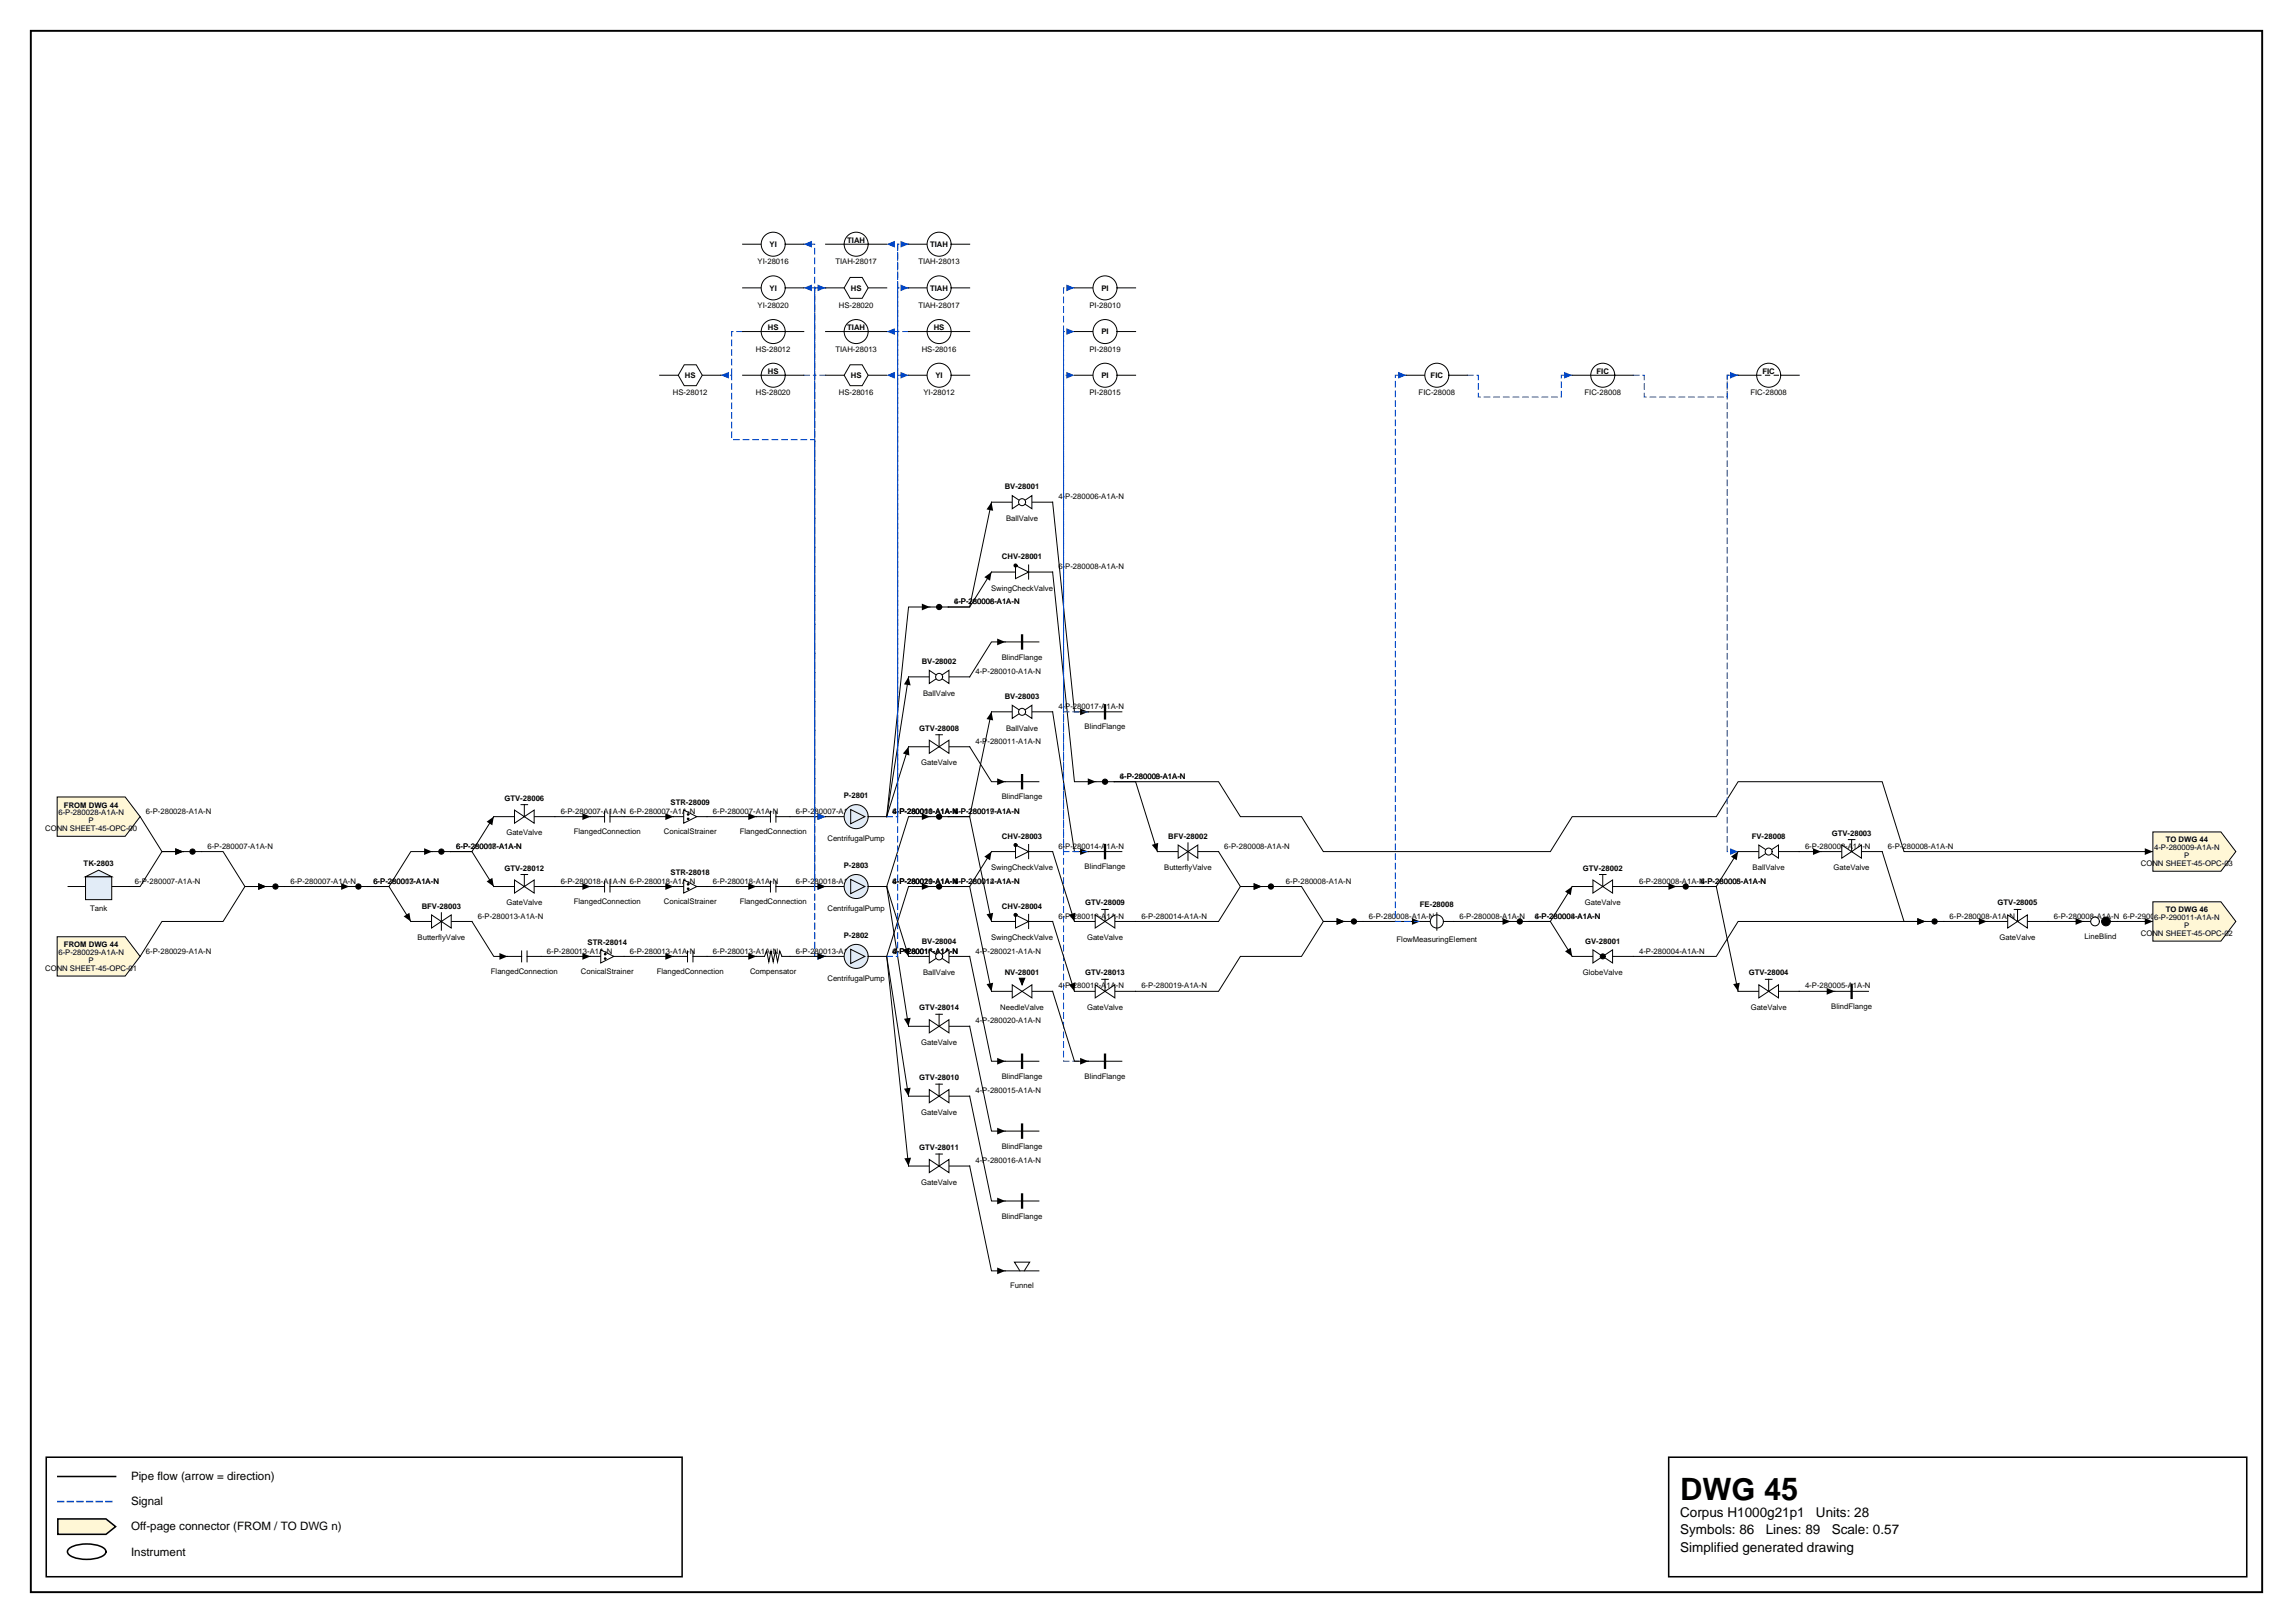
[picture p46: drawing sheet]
<svg xmlns="http://www.w3.org/2000/svg" width="420mm" height="297mm" viewBox="0 0 420 297" stroke-linecap="round" stroke-linejoin="round" font-family="sans-serif">
<defs><g id="words">
<text font-size="5.6" x="307.6" y="274.5">DWG 45</text>
<g font-size="2.5">
<text x="307.6" y="277.6">Corpus H1000g21p1</text>
<text x="307.6" y="280.8">Symbols: 86</text>
<text x="323.3" y="280.8">Lines: 89</text>
<text x="332.5" y="277.6">Units: 28</text>
<text x="335.3" y="280.8">Scale: 0.57</text>
<text x="307.6" y="284">Simplified generated drawing</text>
</g>
<g font-size="2.1">
<text x="24" y="270.9">Pipe flow (arrow = direction)</text>
<text x="24" y="275.5">Signal</text>
<text x="24" y="280.1">Off-page connector (FROM / TO DWG n)</text>
<text x="24" y="284.7">Instrument</text>
</g>
<g font-size="1.4">
<text x="140.9" y="45.2">YI</text>
<text x="155.1" y="44.4">TIAH</text>
<text x="170.3" y="45.2">TIAH</text>
<text x="138.7" y="48.4">YI-28016</text>
<text x="140.9" y="53.2">YI</text>
<text x="152.9" y="48.4">TIAH-28017</text>
<text x="155.8" y="53.2">HS</text>
<text x="168.1" y="48.4">TIAH-28013</text>
<text x="170.3" y="53.2">TIAH</text>
<text x="201.6" y="53.2">PI</text>
<text x="138.7" y="56.4">YI-28020</text>
<text x="153.6" y="56.4">HS-28020</text>
<text x="168.1" y="56.4">TIAH-28017</text>
<text x="199.4" y="56.4">PI-28010</text>
<text x="138.4" y="64.4">HS-28012</text>
<text x="140.6" y="60.4">HS</text>
<text x="152.9" y="64.4">TIAH-28013</text>
<text x="155.1" y="60.4">TIAH</text>
<text x="168.8" y="64.4">HS-28016</text>
<text x="171" y="60.4">HS</text>
<text x="199.4" y="64.4">PI-28019</text>
<text x="201.6" y="61.2">PI</text>
<text x="125.4" y="69.2">HS</text>
<text x="140.6" y="68.4">HS</text>
<text x="155.8" y="69.2">HS</text>
<text x="171.3" y="69.2">YI</text>
<text x="201.6" y="69.2">PI</text>
<text x="261.9" y="69.2">FIC</text>
<text x="292.3" y="68.4">FIC</text>
<text x="322.7" y="68.4">FIC</text>
<text x="123.2" y="72.3">HS-28012</text>
<text x="138.4" y="72.3">HS-28020</text>
<text x="153.6" y="72.3">HS-28016</text>
<text x="169.1" y="72.3">YI-28012</text>
<text x="199.4" y="72.3">PI-28015</text>
<text x="259.7" y="72.3">FIC-28008</text>
<text x="290.1" y="72.3">FIC-28008</text>
<text x="320.5" y="72.3">FIC-28008</text>
<text x="183.9" y="89.6">BV-28001</text>
<text x="184.2" y="95.3">BallValve</text>
<text x="193.8" y="91.4">4-P-280006-A1A-N</text>
<text x="183.4" y="102.4">CHV-28001</text>
<text x="193.8" y="104.2">6-P-280008-A1A-N</text>
<text x="174.7" y="110.6">6-P-280008-A1A-N</text>
<text x="174.7" y="110.6">4-P-280006-A1A-N</text>
<text x="181.4" y="108.1">SwingCheckValve</text>
<text x="168.8" y="121.6">BV-28002</text>
<text x="178.6" y="123.4">4-P-280010-A1A-N</text>
<text x="183.4" y="120.7">BlindFlange</text>
<text x="169" y="127.3">BallValve</text>
<text x="183.9" y="127.9">BV-28003</text>
<text x="193.8" y="129.7">4-P-280017-A1A-N</text>
<text x="168.3" y="133.7">GTV-28008</text>
<text x="178.6" y="136.1">4-P-280011-A1A-N</text>
<text x="184.2" y="133.7">BallValve</text>
<text x="198.6" y="133.5">BlindFlange</text>
<text x="168.6" y="140.1">GateValve</text>
<text x="205" y="142.5">4-P-280009-A1A-N</text>
<text x="205" y="142.5">6-P-280008-A1A-N</text>
<text x="10.7" y="149.2">6-P-280028-A1A-N</text>
<text x="11.7" y="147.8">FROM DWG 44</text>
<text x="26.7" y="148.9">6-P-280028-A1A-N</text>
<text x="92.4" y="146.5">GTV-28006</text>
<text x="102.6" y="148.9">6-P-280007-A1A-N 6-P-280007-A1A-N</text>
<text x="122.8" y="147.3">STR-28009</text>
<text x="130.5" y="148.9">6-P-280007-A1A-N</text>
<text x="145.7" y="148.9">6-P-280007-A1A-N</text>
<text x="154.5" y="146.1">P-2801</text>
<text x="163.4" y="148.9">4-P-280011-A1A-N</text>
<text x="163.4" y="148.9">4-P-280010-A1A-N</text>
<text x="163.4" y="148.9">6-P-280008-A1A-N</text>
<text x="174.7" y="148.9">4-P-280017-A1A-N</text>
<text x="174.7" y="148.9">6-P-280019-A1A-N</text>
<text x="183.4" y="146.3">BlindFlange</text>
<text x="8.3" y="152.1">CONN SHEET-45-OPC-00</text>
<text x="16.2" y="150.7">P</text>
<text x="38" y="155.3">6-P-280007-A1A-N</text>
<text x="83.5" y="155.3">6-P-280018-A1A-N</text>
<text x="83.5" y="155.3">6-P-280007-A1A-N</text>
<text x="92.7" y="152.9">GateValve</text>
<text x="105.1" y="152.7">FlangedConnection</text>
<text x="121.5" y="152.7">ConicalStrainer</text>
<text x="135.4" y="152.7">FlangedConnection</text>
<text x="151.5" y="153.9">CentrifugalPump</text>
<text x="183.4" y="153.5">CHV-28003</text>
<text x="193.8" y="155.3">6-P-280014-A1A-N</text>
<text x="213.9" y="153.5">BFV-28002</text>
<text x="224.2" y="155.3">6-P-280008-A1A-N</text>
<text x="320.7" y="153.5">FV-28008</text>
<text x="330.5" y="155.3">6-P-280008-A1A-N</text>
<text x="335.4" y="152.9">GTV-28003</text>
<text x="345.7" y="155.3">6-P-280008-A1A-N</text>
<text x="394.4" y="155.6">4-P-280009-A1A-N</text>
<text x="396.5" y="154.2">TO DWG 44</text>
<text x="15.3" y="158.5">TK-2803</text>
<text x="24.7" y="161.7">6-P-280007-A1A-N</text>
<text x="53.2" y="161.7">6-P-280007-A1A-N</text>
<text x="68.4" y="161.7">6-P-280007-A1A-N</text>
<text x="68.4" y="161.7">6-P-280013-A1A-N</text>
<text x="92.4" y="159.3">GTV-28012</text>
<text x="102.6" y="161.7">6-P-280018-A1A-N 6-P-280018-A1A-N</text>
<text x="122.8" y="160.1">STR-28018</text>
<text x="130.5" y="161.7">6-P-280018-A1A-N</text>
<text x="145.7" y="161.7">6-P-280018-A1A-N</text>
<text x="154.5" y="158.9">P-2803</text>
<text x="163.4" y="161.7">4-P-280020-A1A-N</text>
<text x="163.4" y="161.7">4-P-280021-A1A-N</text>
<text x="163.4" y="161.7">6-P-280019-A1A-N</text>
<text x="174.7" y="161.7">6-P-280014-A1A-N</text>
<text x="174.7" y="161.7">4-P-280012-A1A-N</text>
<text x="181.4" y="159.3">SwingCheckValve</text>
<text x="198.6" y="159.1">BlindFlange</text>
<text x="213.1" y="159.3">ButterflyValve</text>
<text x="235.4" y="161.7">6-P-280008-A1A-N</text>
<text x="289.8" y="159.3">GTV-28002</text>
<text x="300.1" y="161.7">6-P-280008-A1A-N</text>
<text x="311.4" y="161.7">4-P-280005-A1A-N</text>
<text x="311.4" y="161.7">6-P-280008-A1A-N</text>
<text x="320.9" y="159.3">BallValve</text>
<text x="335.7" y="159.3">GateValve</text>
<text x="392" y="158.5">CONN SHEET-45-OPC-03</text>
<text x="399.9" y="157.1">P</text>
<text x="16.5" y="166.7">Tank</text>
<text x="77.2" y="166.3">BFV-28003</text>
<text x="92.7" y="165.7">GateValve</text>
<text x="105.1" y="165.5">FlangedConnection</text>
<text x="121.5" y="165.5">ConicalStrainer</text>
<text x="135.4" y="165.5">FlangedConnection</text>
<text x="151.5" y="166.7">CentrifugalPump</text>
<text x="183.4" y="166.3">CHV-28004</text>
<text x="198.7" y="165.7">GTV-28009</text>
<text x="260" y="165.9">FE-28008</text>
<text x="290.1" y="165.7">GateValve</text>
<text x="365.7" y="165.7">GTV-28005</text>
<text x="396.5" y="167">TO DWG 46</text>
<text x="11.7" y="173.4">FROM DWG 44</text>
<text x="76.5" y="172.1">ButterflyValve</text>
<text x="87.5" y="168.1">6-P-280013-A1A-N</text>
<text x="107.6" y="172.9">STR-28014</text>
<text x="154.5" y="171.7">P-2802</text>
<text x="168.8" y="172.7">BV-28004</text>
<text x="181.4" y="172.1">SwingCheckValve</text>
<text x="193.8" y="168.1">6-P-280019-A1A-N</text>
<text x="199" y="172.1">GateValve</text>
<text x="209" y="168.1">6-P-280014-A1A-N</text>
<text x="250.6" y="168.1">6-P-280008-A1A-N</text>
<text x="255.7" y="172.5">FlowMeasuringElement</text>
<text x="267.2" y="168.1">6-P-280008-A1A-N</text>
<text x="281" y="168.1">4-P-280004-A1A-N</text>
<text x="281" y="168.1">6-P-280008-A1A-N</text>
<text x="290.2" y="172.7">GV-28001</text>
<text x="356.9" y="168.1">6-P-280008-A1A-N</text>
<text x="366.1" y="172.1">GateValve</text>
<text x="376" y="168.1">6-P-280008-A1A-N 6-P-290011-A1A-N</text>
<text x="381.7" y="171.9">LineBlind</text>
<text x="392" y="171.3">CONN SHEET-45-OPC-02</text>
<text x="394.4" y="168.4">6-P-290011-A1A-N</text>
<text x="399.9" y="169.9">P</text>
<text x="8.3" y="177.7">CONN SHEET-45-OPC-01</text>
<text x="10.7" y="174.8">6-P-280029-A1A-N</text>
<text x="16.2" y="176.3">P</text>
<text x="26.7" y="174.5">6-P-280029-A1A-N</text>
<text x="89.9" y="178.3">FlangedConnection</text>
<text x="100.1" y="174.5">6-P-280013-A1A-N</text>
<text x="106.4" y="178.3">ConicalStrainer</text>
<text x="115.3" y="174.5">6-P-280013-A1A-N</text>
<text x="120.3" y="178.3">FlangedConnection</text>
<text x="130.5" y="174.5">6-P-280013-A1A-N</text>
<text x="137.3" y="178.3">Compensator</text>
<text x="145.7" y="174.5">6-P-280013-A1A-N</text>
<text x="151.5" y="179.5">CentrifugalPump</text>
<text x="163.4" y="174.5">6-P-280014-A1A-N</text>
<text x="163.4" y="174.5">4-P-280015-A1A-N</text>
<text x="163.4" y="174.5">4-P-280016-A1A-N</text>
<text x="169" y="178.5">BallValve</text>
<text x="178.6" y="174.5">4-P-280021-A1A-N</text>
<text x="183.9" y="178.5">NV-28001</text>
<text x="198.7" y="178.5">GTV-28013</text>
<text x="289.8" y="178.5">GlobeValve</text>
<text x="300.1" y="174.5">4-P-280004-A1A-N</text>
<text x="320.2" y="178.5">GTV-28004</text>
<text x="168.3" y="184.9">GTV-28014</text>
<text x="183.1" y="184.9">NeedleValve</text>
<text x="193.8" y="180.9">4-P-280012-A1A-N</text>
<text x="199" y="184.9">GateValve</text>
<text x="209" y="180.9">6-P-280019-A1A-N</text>
<text x="320.5" y="184.9">GateValve</text>
<text x="330.5" y="180.9">4-P-280005-A1A-N</text>
<text x="335.3" y="184.7">BlindFlange</text>
<text x="168.6" y="191.3">GateValve</text>
<text x="178.6" y="187.3">4-P-280020-A1A-N</text>
<text x="168.3" y="197.7">GTV-28010</text>
<text x="183.4" y="197.4">BlindFlange</text>
<text x="198.6" y="197.4">BlindFlange</text>
<text x="178.6" y="200.1">4-P-280015-A1A-N</text>
<text x="168.6" y="204">GateValve</text>
<text x="168.3" y="210.5">GTV-28011</text>
<text x="178.6" y="212.9">4-P-280016-A1A-N</text>
<text x="183.4" y="210.2">BlindFlange</text>
<text x="168.6" y="216.8">GateValve</text>
<text x="183.4" y="223">BlindFlange</text>
<text x="185" y="235.8">Funnel</text>
</g>
</g></defs>
<path d="M5.6 5.6h408.6v285.8h-408.6z" fill="none" stroke="#000" stroke-width=".35"/>
<path d="M8.5 266.7h116.4v21.9h-116.4zM10.6 270.2h10.6M305.5 266.7h105.8v21.9h-105.8z" fill="none" stroke="#000" stroke-width=".28"/>
<path d="M10.6 274.8h10.6" fill="none" stroke="#0046c8" stroke-width=".28" stroke-dasharray="1.1 .7"/>
<path d="M10.6 278h8.8l1.8 1.4-1.8 1.4h-8.8z" fill="#fff7d6" stroke="#000" stroke-width=".28"/>
<path d="M12.7 283.4a6.7 6.7 0 0 1 6.3 0 .72 .72 0 0 1 0 1.2 6.7 6.7 0 0 1-6.3 0 .72 .72 0 0 1 0-1.2z" fill="none" stroke="#000" stroke-width=".28"/>
<path d="M199.2 194.2h-4.5v-125.5h2" fill="none" stroke="#0046c8" stroke-width=".18" stroke-dasharray="1.1 .7"/>
<path d="M195.2 68.1l1.5 .6-1.5 .6z" fill="#0046c8"/>
<path d="M170.3 149.5h-4l-4 12.7M162.3 162.2l4 25.6M162.3 162.2l4 12.8" fill="none" stroke="#000" stroke-width=".18"/>
<path d="M168.8 148.8l1.5 .7-1.5 .6zM165.3 173.8l1.2-.4-.2 1.6zM165.5 186.5l1.2-.2-.4 1.5z" fill="#000"/>
<path d="M151.2 162.2h-2v-109.5h-2" fill="none" stroke="#0046c8" stroke-width=".18" stroke-dasharray="1.1 .7"/>
<path d="M147.2 52.7l1.4-.6v1.2z" fill="#0046c8"/>
<path d="M184 117.5h-2.5l-4 6.4M192.7 104.7l4 38.4h3.9M177.5 136.7l4 6.4h2.5M33.6 155.9h-3.9l-4 6.3h-2M181.5 155.9l-4 6.3h-3.9h3.9l4 19.2M114.3 162.2h9M177.5 187.8l4 19.2h2.5" fill="none" stroke="#000" stroke-width=".18"/>
<path d="M182.6 116.9l1.4 .6-1.4 .6zM32.1 155.2l1.5 .7-1.5 .6zM180.2 156.8l1.3-.9-.2 1.5zM182.6 142.4l1.4 .7-1.4 .6zM199.2 142.4l1.4 .7-1.4 .6zM121.8 161.6l1.5 .6-1.5 .7zM180.6 180.1l1.2-.2-.3 1.5zM182.6 206.4l1.4 .6-1.4 .6z" fill="#000"/>
<path d="M151.2 68.7h-2v106.3h2" fill="none" stroke="#0046c8" stroke-width=".18" stroke-dasharray="1.1 .7"/>
<path d="M149.7 174.4l1.5 .6-1.5 .7z" fill="#0046c8"/>
<path d="M192.7 130.3l4 25.6h2.5M129.4 175h9.1M177.5 175l4 19.2h2.5" fill="none" stroke="#000" stroke-width=".18"/>
<path d="M197.7 155.2l1.5 .7-1.5 .6zM137 174.4l1.5 .6-1.5 .7zM182.6 193.6l1.4 .6-1.4 .6z" fill="#000"/>
<path d="M151.2 52.7h-2v109.5h2" fill="none" stroke="#0046c8" stroke-width=".18" stroke-dasharray="1.1 .7"/>
<path d="M149.7 161.6l1.5 .6-1.5 .7z" fill="#0046c8"/>
<path d="M344.6 155.9l4 12.7h3.9h-34.3l-4 6.4h-15.2M114.3 175h9M246.2 168.6h-3.9l-4 6.4h-11.2l-4 6.4h-15.2M329.4 181.4h6.5" fill="none" stroke="#000" stroke-width=".18"/>
<path d="M121.8 174.4l1.5 .6-1.5 .7zM244.7 168l1.5 .6-1.5 .7zM351 168l1.5 .6-1.5 .7zM334.4 180.8l1.5 .6-1.5 .7z" fill="#000"/>
<path d="M147.2 68.7h2v-16h2" fill="none" stroke="#0046c8" stroke-width=".18" stroke-dasharray="1.1 .7"/>
<path d="M149.7 52.1l1.5 .6-1.5 .6z" fill="#0046c8"/>
<path d="M192.7 91.9l4 38.4h2.5M36.9 155.9h3.9l4 6.3h4M114.3 149.5h9M144.6 149.5h6.6M99.1 175h9M101.6 162.2h6.5M231 162.2h-3.9l-4 6.4h-15.2M387.6 168.6h6.6M177.5 200.6l4 19.2h2.5" fill="none" stroke="#000" stroke-width=".18"/>
<path d="M197.7 129.7l1.5 .6-1.5 .6zM121.8 148.8l1.5 .7-1.5 .6zM149.7 148.8l1.5 .7-1.5 .6zM47.3 161.6l1.5 .6-1.5 .7zM106.6 161.6l1.5 .6-1.5 .7zM106.6 174.4l1.5 .6-1.5 .7zM229.5 161.6l1.5 .6-1.5 .7zM392.7 168l1.5 .6-1.5 .7zM182.6 219.2l1.4 .6-1.4 .6z" fill="#000"/>
<path d="M299 68.7h2v4h15.2v-4h2" fill="none" stroke="#0046c8" stroke-width=".18" stroke-dasharray="1.1 .7"/>
<path d="M316.7 68.1l1.5 .6-1.5 .6z" fill="#0046c8"/>
<path d="M181.5 130.3l-4 19.2h-3.9h3.9l4 19.1M52.1 162.2h11.8M129.4 162.2h9.1M355.9 168.6h7.9M177.5 213.4l4 19.2h2.5" fill="none" stroke="#000" stroke-width=".18"/>
<path d="M181.5 130.3l.3 1.6-1.2-.3zM62.5 161.6l1.4 .6-1.4 .7zM137 161.6l1.5 .6-1.5 .7zM180.6 167.3l1.2-.2-.3 1.5zM362.3 168l1.5 .6-1.5 .7zM182.6 232l1.4 .6-1.4 .6z" fill="#000"/>
<path d="M199.2 155.9h-4.5v-95.2h2" fill="none" stroke="#0046c8" stroke-width=".18" stroke-dasharray="1.1 .7"/>
<path d="M195.2 60.1l1.5 .6-1.5 .6z" fill="#0046c8"/>
<path d="M136 60.7h-2v8h-2" fill="none" stroke="#0046c8" stroke-width=".18" stroke-dasharray="1.1 .7"/>
<path d="M132 68.7l1.4-.6v1.2z" fill="#0046c8"/>
<path d="M166.3 123.9l-4 25.6 4-12.8" fill="none" stroke="#000" stroke-width=".18"/>
<path d="M166.3 136.7l.2 1.6-1.2-.4zM166.3 123.9l.4 1.5-1.2-.1z" fill="#000"/>
<path d="M162.3 149.5h2v-80.8h2" fill="none" stroke="#0046c8" stroke-width=".18" stroke-dasharray="1.1 .7"/>
<path d="M164.9 68.1l1.4 .6-1.4 .6z" fill="#0046c8"/>
<path d="M170.3 111.1h-4l-4 38.4" fill="none" stroke="#000" stroke-width=".18"/>
<path d="M168.8 110.5l1.5 .6-1.5 .6z" fill="#000"/>
<path d="M162.3 149.5h2v-104.8h2" fill="none" stroke="#0046c8" stroke-width=".18" stroke-dasharray="1.1 .7"/>
<path d="M164.9 44.1l1.4 .6-1.4 .6z" fill="#0046c8"/>
<path d="M90.4 149.5l-4 6.4h-3.9h3.9l4 6.3M211.9 155.9l-4-12.8h-3.9h19.1l4 6.4h11.2l4 6.4h41.5l4-6.4h26.4l4-6.4h26.4l4 12.8h45.6M329.4 155.9h4M144.6 162.2h6.6M249.6 168.6h10.4M287.8 162.2l-4 6.4h-3.9h3.9l4 6.4" fill="none" stroke="#000" stroke-width=".18"/>
<path d="M89.1 150.4l1.3-.9-.3 1.5zM210.9 154.6l1.1-.3-.1 1.6zM331.9 155.2l1.5 .7-1.5 .6zM392.7 155.2l1.5 .7-1.5 .6zM89.1 161.3l1-.6 .3 1.5zM149.7 161.6l1.5 .6-1.5 .7zM258.5 168l1.5 .6-1.5 .7zM286.5 174.1l1.1-.6 .2 1.5zM286.5 163.2l1.3-1-.2 1.6z" fill="#000"/>
<path d="M318.2 68.7h-2v87.2h2" fill="none" stroke="#0046c8" stroke-width=".18" stroke-dasharray="1.1 .7"/>
<path d="M316.7 155.2l1.5 .7-1.5 .6z" fill="#0046c8"/>
<path d="M181.5 91.9l-4 19.2h-3.9h3.9l4-6.4M129.4 149.5h9.1M299 162.2h7.9" fill="none" stroke="#000" stroke-width=".18"/>
<path d="M181.5 91.9l.3 1.6-1.2-.3zM180.2 105.6l1.3-.9-.2 1.6zM137 148.8l1.5 .7-1.5 .6zM305.5 161.6l1.4 .6-1.4 .7z" fill="#000"/>
<path d="M166.3 60.7h-2v8h-2" fill="none" stroke="#0046c8" stroke-width=".18" stroke-dasharray="1.1 .7"/>
<path d="M162.3 68.7l1.5-.6v1.2z" fill="#0046c8"/>
<path d="M199.2 130.3h-4.5v-77.6h2" fill="none" stroke="#0046c8" stroke-width=".18" stroke-dasharray="1.1 .7"/>
<path d="M195.2 52.1l1.5 .6-1.5 .6z" fill="#0046c8"/>
<path d="M166.3 52.7h-2v-8h-2" fill="none" stroke="#0046c8" stroke-width=".18" stroke-dasharray="1.1 .7"/>
<path d="M162.3 44.7l1.5-.6v1.2z" fill="#0046c8"/>
<path d="M79.1 155.9h-3.9l-4 6.3h-3.9h3.9l4 6.4M234.4 162.2h3.9l4 6.4h3.9M375 168.6h6.5" fill="none" stroke="#000" stroke-width=".18"/>
<path d="M77.6 155.2l1.5 .7-1.5 .6zM73.9 167.7l1.1-.6 .2 1.5zM244.7 168l1.5 .6-1.5 .7zM380 168l1.5 .6-1.5 .7z" fill="#000"/>
<path d="M166.3 44.7h-2v16h-2" fill="none" stroke="#0046c8" stroke-width=".18" stroke-dasharray="1.1 .7"/>
<path d="M162.3 60.7l1.5-.6v1.2z" fill="#0046c8"/>
<path d="M25.7 149.5l4 6.4h3.9M318.2 155.9l-4 6.3h-3.9h3.9l4 19.2" fill="none" stroke="#000" stroke-width=".18"/>
<path d="M32.1 155.2l1.5 .7-1.5 .6zM316.9 156.8l1.3-.9-.2 1.5zM317.3 180.1l1.2-.2-.3 1.5z" fill="#000"/>
<path d="M268.7 68.7h2v4h15.1v-4h2" fill="none" stroke="#0046c8" stroke-width=".18" stroke-dasharray="1.1 .7"/>
<path d="M286.4 68.1l1.4 .6-1.4 .6z" fill="#0046c8"/>
<path d="M101.6 149.5h6.5M192.7 155.9l4 12.7M223.1 155.9l4 6.3h3.9M48.8 162.2h-4l-4 6.4h-11.1l-4 6.4M192.7 168.6l4 12.8M266.1 168.6h10.5M192.7 181.4l4 12.8h2.5" fill="none" stroke="#000" stroke-width=".18"/>
<path d="M106.6 148.8l1.5 .7-1.5 .6zM47.3 161.6l1.5 .6-1.5 .7zM195.7 167.4l1.2-.4-.2 1.6zM229.5 161.6l1.5 .6-1.5 .7zM275.1 168l1.5 .6-1.5 .7zM195.7 180.2l1.2-.4-.2 1.6zM197.7 193.6l1.5 .6-1.5 .6z" fill="#000"/>
<path d="M260 168.6h-4.5v-99.9h2" fill="none" stroke="#0046c8" stroke-width=".18" stroke-dasharray="1.1 .7"/>
<path d="M256 68.1l1.5 .6-1.5 .6z" fill="#0046c8"/>
<path d="M162.3 175l4 25.6M162.3 175l4 38.4M170.3 162.2h-4l-4 12.8" fill="none" stroke="#000" stroke-width=".18"/>
<path d="M168.8 161.6l1.5 .6-1.5 .7zM165.5 199.3l1.2-.2-.4 1.5zM165.6 212l1.2-.1-.5 1.5z" fill="#000"/>
<path d="M151.2 175h-2v-130.3h-2" fill="none" stroke="#0046c8" stroke-width=".18" stroke-dasharray="1.1 .7"/>
<path d="M147.2 44.7l1.4-.6v1.2z" fill="#0046c8"/>
<path d="M162.3 175h2v-122.3h2" fill="none" stroke="#0046c8" stroke-width=".18" stroke-dasharray="1.1 .7"/>
<path d="M164.9 52.1l1.4 .6-1.4 .6z" fill="#0046c8"/>
<path d="M132 68.7h2v11.8h15.2v69h2" fill="none" stroke="#0046c8" stroke-width=".18" stroke-dasharray="1.1 .7"/>
<path d="M149.7 148.8l1.5 .7-1.5 .6z" fill="#0046c8"/>
<path d="M86.4 168.6l4 6.4h2.5M144.6 175h6.6M151.2 162.2h3.3M158.9 162.2h3.4M199.2 194.2h6.2" fill="none" stroke="#000" stroke-width=".18"/>
<path d="M91.4 174.4l1.5 .6-1.5 .7zM149.7 174.4l1.5 .6-1.5 .7z" fill="#000"/>
<path d="M202.3 193v2.4" fill="none" stroke="#000" stroke-width=".42"/>
<circle cx="156.7" cy="162.2" r="2.2" fill="#e2ecf7" stroke="#000" stroke-width=".18"/>
<path d="M155.7 161l2.6 1.2-2.6 1.4zM166.3 187.8h3.8M173.7 187.8h3.8" fill="none" stroke="#000" stroke-width=".18"/>
<path d="M170.1 186.6l3.6 2.4v-2.4l-3.6 2.4z" fill="#fff" stroke="#000" stroke-width=".18"/>
<path d="M166.3 136.7h3.8M173.7 136.7h3.8M108.1 162.2h2.6M110.7 161.3v2M111.7 162.2h2.6M111.7 161.3v2M170.3 162.2h3.3M171.3 185.6h1.2M171.9 185.6v2.2" fill="none" stroke="#000" stroke-width=".18"/>
<circle cx="171.9" cy="162.2" r=".48" fill="#000" stroke="#000" stroke-width=".18"/>
<path d="M170.1 135.5l3.6 2.4v-2.4l-3.6 2.4z" fill="#fff" stroke="#000" stroke-width=".18"/>
<path d="M181.5 104.7h4.4M188.3 104.7h4.4M171.3 134.5h1.2M171.9 134.5v2.2" fill="none" stroke="#000" stroke-width=".18"/>
<path d="M185.9 103.5l2.4 1.2-2.4 1.2z" fill="#fff" stroke="#000" stroke-width=".18"/>
<path d="M188.3 103.4v2.6M166.3 123.9h3.8M173.7 123.9h3.8" fill="none" stroke="#000" stroke-width=".18"/>
<circle cx="185.9" cy="103.5" r=".28" fill="#000" stroke="#000" stroke-width=".18"/>
<g fill="#fff" stroke="#000" stroke-width=".18">
<path d="M170.1 122.7l3.6 2.4v-2.4l-3.6 2.4z"/>
<circle cx="171.9" cy="123.9" r=".64"/>
</g>
<path d="M12.5 162.2h3.2M20.5 162.2h3.2M184 194.2h6.2" fill="none" stroke="#000" stroke-width=".18"/>
<path d="M187.1 193v2.4" fill="none" stroke="#000" stroke-width=".42"/>
<g fill="#e2ecf7" stroke="#000" stroke-width=".18">
<path d="M15.7 160.5h4.8v4.2h-4.8z"/>
<path d="M15.7 160.5l2.4-1.2 2.4 1.2z"/>
</g>
<path d="M151.2 68.7h3.3M158.9 68.7h3.4" fill="none" stroke="#000" stroke-width=".18"/>
<path d="M155.6 66.8h2.2l1.1 1.9-1.1 1.9h-2.2l-1.1-1.9z" fill="#fff" stroke="#000" stroke-width=".18"/>
<path d="M123.3 175h2.6M125.9 174v2M126.9 175h2.5M126.9 174v2M166.3 175h3.8M173.7 175h3.8" fill="none" stroke="#000" stroke-width=".18"/>
<g fill="#fff" stroke="#000" stroke-width=".18">
<path d="M170.1 173.8l3.6 2.4v-2.4l-3.6 2.4z"/>
<circle cx="171.9" cy="175" r=".64"/>
</g>
<path d="M151.2 60.7h3.3M158.9 60.7h3.4M184 117.5h6.2" fill="none" stroke="#000" stroke-width=".18"/>
<path d="M187.1 116.3v2.4" fill="none" stroke="#000" stroke-width=".42"/>
<circle cx="156.7" cy="60.7" r="2.2" fill="#fff" stroke="#000" stroke-width=".18"/>
<path d="M154.5 60.7h4.4M181.5 130.3h3.8M188.9 130.3h3.8" fill="none" stroke="#000" stroke-width=".18"/>
<g fill="#fff" stroke="#000" stroke-width=".18">
<path d="M185.3 129.1l3.6 2.4v-2.4l-3.6 2.4z"/>
<circle cx="187.1" cy="130.3" r=".64"/>
</g>
<path d="M151.2 52.7h3.3M158.9 52.7h3.4" fill="none" stroke="#000" stroke-width=".18"/>
<path d="M155.6 50.8h2.2l1.1 1.9-1.1 1.9h-2.2l-1.1-1.9z" fill="#fff" stroke="#000" stroke-width=".18"/>
<path d="M184 143.1h6.2M287.8 175h3.8M295.2 175h3.8" fill="none" stroke="#000" stroke-width=".18"/>
<path d="M187.1 141.9v2.4" fill="none" stroke="#000" stroke-width=".42"/>
<path d="M291.6 173.8l3.6 2.4v-2.4l-3.6 2.4z" fill="#fff" stroke="#000" stroke-width=".18"/>
<circle cx="293.4" cy="175" r=".46" fill="#000" stroke="#000" stroke-width=".18"/>
<path d="M333.4 155.9h3.8M340.8 155.9h3.8" fill="none" stroke="#000" stroke-width=".18"/>
<path d="M337.2 154.7l3.6 2.4v-2.4l-3.6 2.4z" fill="#fff" stroke="#000" stroke-width=".18"/>
<path d="M338.4 153.7h1.2M339 153.7v2.2M196.7 181.4h3.8M204.1 181.4h3.8" fill="none" stroke="#000" stroke-width=".18"/>
<path d="M200.5 180.2l3.6 2.4v-2.4l-3.6 2.4z" fill="#fff" stroke="#000" stroke-width=".18"/>
<path d="M201.7 179.2h1.2M202.3 179.2v2.2M318.2 181.4h3.8M325.6 181.4h3.8" fill="none" stroke="#000" stroke-width=".18"/>
<path d="M322 180.2l3.6 2.4v-2.4l-3.6 2.4z" fill="#fff" stroke="#000" stroke-width=".18"/>
<path d="M151.2 44.7h3.3M158.9 44.7h3.4M323.2 179.2h1.2M323.8 179.2v2.2" fill="none" stroke="#000" stroke-width=".18"/>
<circle cx="156.7" cy="44.7" r="2.2" fill="#fff" stroke="#000" stroke-width=".18"/>
<path d="M154.5 44.7h4.4M108.1 175h1.9M112.4 175h1.9" fill="none" stroke="#000" stroke-width=".18"/>
<path d="M110 173.8l2.4 1.2-2.4 1.2z" fill="#fff" stroke="#000" stroke-width=".18"/>
<g fill="#000" stroke="#000" stroke-width=".18">
<circle cx="110.8" cy="175.4" r=".14"/>
<circle cx="110.8" cy="174.6" r=".14"/>
</g>
<path d="M136 68.7h3.4M143.8 68.7h3.4" fill="none" stroke="#000" stroke-width=".18"/>
<circle cx="141.6" cy="68.7" r="2.2" fill="#fff" stroke="#000" stroke-width=".18"/>
<path d="M139.4 68.7h4.4M90.4 162.2h3.8M97.8 162.2h3.8" fill="none" stroke="#000" stroke-width=".18"/>
<path d="M94.2 161.1l3.6 2.3v-2.3l-3.6 2.3z" fill="#fff" stroke="#000" stroke-width=".18"/>
<path d="M181.5 91.9h3.8M188.9 91.9h3.8M108.1 149.5h2.6M110.7 148.5v2M111.7 149.5h2.6M111.7 148.5v2M95.4 160.1h1.2M96 160.1v2.1" fill="none" stroke="#000" stroke-width=".18"/>
<g fill="#fff" stroke="#000" stroke-width=".18">
<path d="M185.3 90.7l3.6 2.4v-2.4l-3.6 2.4z"/>
<circle cx="187.1" cy="91.9" r=".64"/>
</g>
<path d="M196.7 168.6h3.8M204.1 168.6h3.8" fill="none" stroke="#000" stroke-width=".18"/>
<path d="M200.5 167.4l3.6 2.4v-2.4l-3.6 2.4z" fill="#fff" stroke="#000" stroke-width=".18"/>
<path d="M201.7 166.4h1.2M202.3 166.4v2.2M166.3 200.6h3.8M173.7 200.6h3.8" fill="none" stroke="#000" stroke-width=".18"/>
<path d="M170.1 199.4l3.6 2.4v-2.4l-3.6 2.4z" fill="#fff" stroke="#000" stroke-width=".18"/>
<g fill="none" stroke="#000" stroke-width=".18">
<path d="M33.6 155.9h3.3M138.5 149.5h2.6M141.1 148.5v2M142.1 149.5h2.5M142.1 148.5v2M92.9 175h2.6M95.5 174v2M96.5 175h2.6M96.5 174v2M381.5 168.6h1.3M386.4 168.6h1.2M171.3 198.4h1.2"/>
<path d="M171.9 198.4v2.2"/>
</g>
<circle cx="35.2" cy="155.9" r=".48" fill="#000" stroke="#000" stroke-width=".18"/>
<circle cx="383.6" cy="168.6" r=".8" fill="#fff" stroke="#000" stroke-width=".18"/>
<circle cx="385.6" cy="168.6" r=".8" fill="#000" stroke="#000" stroke-width=".18"/>
<path d="M287.8 68.7h3.4M295.6 68.7h3.4" fill="none" stroke="#000" stroke-width=".18"/>
<circle cx="293.4" cy="68.7" r="2.2" fill="#fff" stroke="#000" stroke-width=".18"/>
<path d="M291.2 68.7h4.4" fill="none" stroke="#000" stroke-width=".18"/>
<path d="M394.2 165h12.4l2.7 3.6-2.7 3.6h-12.4z" fill="#fff7d6" stroke="#000" stroke-width=".18"/>
<path d="M170.3 149.5h3.3M48.8 162.2h3.3M352.5 168.6h3.4M166.3 213.4h3.8M173.7 213.4h3.8M184 207h6.2M184 219.8h6.2" fill="none" stroke="#000" stroke-width=".18"/>
<path d="M187.1 205.8v2.4M187.1 218.6v2.4" fill="none" stroke="#000" stroke-width=".42"/>
<g fill="#000" stroke="#000" stroke-width=".18">
<circle cx="171.9" cy="149.5" r=".48"/>
<circle cx="50.4" cy="162.2" r=".48"/>
<circle cx="354.2" cy="168.6" r=".48"/>
</g>
<path d="M170.1 212.2l3.6 2.4v-2.4l-3.6 2.4z" fill="#fff" stroke="#000" stroke-width=".18"/>
<path d="M123.3 162.2h1.9M127.6 162.2h1.8M171.3 211.2h1.2M171.9 211.2v2.2" fill="none" stroke="#000" stroke-width=".18"/>
<path d="M125.2 161.1l2.4 1.1-2.4 1.2z" fill="#fff" stroke="#000" stroke-width=".18"/>
<g fill="#000" stroke="#000" stroke-width=".18">
<circle cx="126" cy="161.9" r=".14"/>
<circle cx="126" cy="162.7" r=".14"/>
</g>
<path d="M136 60.7h3.4M143.8 60.7h3.4M199.2 155.9h6.2" fill="none" stroke="#000" stroke-width=".18"/>
<path d="M202.3 154.7v2.4" fill="none" stroke="#000" stroke-width=".42"/>
<circle cx="141.6" cy="60.7" r="2.2" fill="#fff" stroke="#000" stroke-width=".18"/>
<path d="M139.4 60.7h4.4M151.2 149.5h3.3M158.9 149.5h3.4" fill="none" stroke="#000" stroke-width=".18"/>
<circle cx="156.7" cy="149.5" r="2.2" fill="#e2ecf7" stroke="#000" stroke-width=".18"/>
<path d="M136 52.7h3.4M143.8 52.7h3.4M155.7 148.2l2.6 1.3-2.6 1.3z" fill="none" stroke="#000" stroke-width=".18"/>
<circle cx="141.6" cy="52.7" r="2.2" fill="#fff" stroke="#000" stroke-width=".18"/>
<path d="M136 44.7h3.4M143.8 44.7h3.4M246.2 168.6h3.4" fill="none" stroke="#000" stroke-width=".18"/>
<circle cx="247.9" cy="168.6" r=".48" fill="#000" stroke="#000" stroke-width=".18"/>
<circle cx="141.6" cy="44.7" r="2.2" fill="#fff" stroke="#000" stroke-width=".18"/>
<path d="M394.2 152.3h12.4l2.7 3.6-2.7 3.6h-12.4z" fill="#fff7d6" stroke="#000" stroke-width=".18"/>
<path d="M166.3 68.7h3.4M174.1 68.7h3.4" fill="none" stroke="#000" stroke-width=".18"/>
<circle cx="171.9" cy="68.7" r="2.2" fill="#fff" stroke="#000" stroke-width=".18"/>
<path d="M196.7 68.7h3.4M204.5 68.7h3.4" fill="none" stroke="#000" stroke-width=".18"/>
<circle cx="202.3" cy="68.7" r="2.2" fill="#fff" stroke="#000" stroke-width=".18"/>
<path d="M79.1 155.9h3.4M200.6 143.1h3.4M318.2 155.9h3.8M325.6 155.9h3.8M138.5 162.2h2.6M141.1 161.3v2M142.1 162.2h2.5M142.1 161.3v2M276.6 168.6h3.3" fill="none" stroke="#000" stroke-width=".18"/>
<g fill="#000" stroke="#000" stroke-width=".18">
<circle cx="80.8" cy="155.9" r=".48"/>
<circle cx="202.3" cy="143.1" r=".48"/>
<circle cx="278.2" cy="168.6" r=".48"/>
</g>
<g fill="#fff" stroke="#000" stroke-width=".18">
<path d="M322 154.7l3.6 2.4v-2.4l-3.6 2.4z"/>
<circle cx="323.8" cy="155.9" r=".64"/>
</g>
<path d="M318.2 68.7h3.4M326 68.7h3.4" fill="none" stroke="#000" stroke-width=".18"/>
<circle cx="323.8" cy="68.7" r="2.2" fill="#fff" stroke="#000" stroke-width=".18"/>
<path d="M321.6 68.7h.8M323.2 68.7h.8M324.8 68.7h.8M123.3 149.5h1.9M127.6 149.5h1.8" fill="none" stroke="#000" stroke-width=".18"/>
<path d="M125.2 148.3l2.4 1.2-2.4 1.2z" fill="#fff" stroke="#000" stroke-width=".18"/>
<g fill="#000" stroke="#000" stroke-width=".18">
<circle cx="126" cy="149.1" r=".14"/>
<circle cx="126" cy="149.9" r=".14"/>
</g>
<path d="M287.8 162.2h3.8M295.2 162.2h3.8" fill="none" stroke="#000" stroke-width=".18"/>
<path d="M291.6 161.1l3.6 2.3v-2.3l-3.6 2.3z" fill="#fff" stroke="#000" stroke-width=".18"/>
<path d="M166.3 60.7h3.4M174.1 60.7h3.4M170.3 111.1h3.3M292.8 160.1h1.2M293.4 160.1v2.1" fill="none" stroke="#000" stroke-width=".18"/>
<circle cx="171.9" cy="111.1" r=".48" fill="#000" stroke="#000" stroke-width=".18"/>
<circle cx="171.9" cy="60.7" r="2.2" fill="#fff" stroke="#000" stroke-width=".18"/>
<path d="M166.3 52.7h3.4M174.1 52.7h3.4M169.7 60.7h4.4M199.2 130.3h6.2" fill="none" stroke="#000" stroke-width=".18"/>
<path d="M202.3 129.1v2.4" fill="none" stroke="#000" stroke-width=".42"/>
<circle cx="171.9" cy="52.7" r="2.2" fill="#fff" stroke="#000" stroke-width=".18"/>
<path d="M196.7 60.7h3.4M204.5 60.7h3.4" fill="none" stroke="#000" stroke-width=".18"/>
<circle cx="202.3" cy="60.7" r="2.2" fill="#fff" stroke="#000" stroke-width=".18"/>
<path d="M231 162.2h3.4M363.8 168.6h3.8M371.2 168.6h3.8" fill="none" stroke="#000" stroke-width=".18"/>
<circle cx="232.7" cy="162.2" r=".48" fill="#000" stroke="#000" stroke-width=".18"/>
<path d="M367.6 167.4l3.6 2.4v-2.4l-3.6 2.4z" fill="#fff" stroke="#000" stroke-width=".18"/>
<path d="M166.3 44.7h3.4M174.1 44.7h3.4M63.9 162.2h3.4M368.8 166.4h1.2M369.4 166.4v2.2" fill="none" stroke="#000" stroke-width=".18"/>
<circle cx="65.6" cy="162.2" r=".48" fill="#000" stroke="#000" stroke-width=".18"/>
<circle cx="171.9" cy="44.7" r="2.2" fill="#fff" stroke="#000" stroke-width=".18"/>
<path d="M306.9 162.2h3.4" fill="none" stroke="#000" stroke-width=".18"/>
<circle cx="308.6" cy="162.2" r=".48" fill="#000" stroke="#000" stroke-width=".18"/>
<path d="M10.5 145.9h12.4l2.8 3.6-2.8 3.6h-12.4z" fill="#fff7d6" stroke="#000" stroke-width=".18"/>
<path d="M257.5 68.7h3.4M265.3 68.7h3.4" fill="none" stroke="#000" stroke-width=".18"/>
<circle cx="263.1" cy="68.7" r="2.2" fill="#fff" stroke="#000" stroke-width=".18"/>
<path d="M181.5 155.9h4.4M188.3 155.9h4.4" fill="none" stroke="#000" stroke-width=".18"/>
<path d="M185.9 154.7l2.4 1.2-2.4 1.2z" fill="#fff" stroke="#000" stroke-width=".18"/>
<path d="M188.3 154.6v2.6M211.9 155.9h3.8M219.3 155.9h3.8" fill="none" stroke="#000" stroke-width=".18"/>
<circle cx="185.9" cy="154.7" r=".28" fill="#000" stroke="#000" stroke-width=".18"/>
<path d="M215.7 154.7l3.6 2.4v-2.4l-3.6 2.4z" fill="#fff" stroke="#000" stroke-width=".18"/>
<path d="M217.5 154.3v3.2" fill="none" stroke="#000" stroke-width=".18"/>
<path d="M10.5 171.4h12.4l2.8 3.6-2.8 3.6h-12.4z" fill="#fff7d6" stroke="#000" stroke-width=".18"/>
<path d="M90.4 149.5h3.8M97.8 149.5h3.8" fill="none" stroke="#000" stroke-width=".18"/>
<path d="M94.2 148.3l3.6 2.4v-2.4l-3.6 2.4z" fill="#fff" stroke="#000" stroke-width=".18"/>
<path d="M95.4 147.3h1.2M96 147.3v2.2M181.5 168.6h4.4M188.3 168.6h4.4" fill="none" stroke="#000" stroke-width=".18"/>
<path d="M185.9 167.4l2.4 1.2-2.4 1.2z" fill="#fff" stroke="#000" stroke-width=".18"/>
<path d="M188.3 167.3v2.6M184 232.6h2.7M187.5 232.6h2.7" fill="none" stroke="#000" stroke-width=".18"/>
<circle cx="185.9" cy="167.4" r=".28" fill="#000" stroke="#000" stroke-width=".18"/>
<path d="M185.7 231h2.8l-1 1.6h-.8z" fill="#fff" stroke="#000" stroke-width=".18"/>
<path d="M181.5 181.4h3.8M188.9 181.4h3.8M335.9 181.4h6.2" fill="none" stroke="#000" stroke-width=".18"/>
<path d="M339 180.2v2.4" fill="none" stroke="#000" stroke-width=".42"/>
<path d="M185.3 180.2l3.6 2.4v-2.4l-3.6 2.4z" fill="#fff" stroke="#000" stroke-width=".18"/>
<path d="M186.6 179h1l-.5 1.2z" fill="#000" stroke="#000" stroke-width=".18"/>
<path d="M260 168.6h1.9M264.3 168.6h1.8" fill="none" stroke="#000" stroke-width=".18"/>
<circle cx="263.1" cy="168.6" r="1.2" fill="#fff" stroke="#000" stroke-width=".18"/>
<path d="M151.2 175h3.3M158.9 175h3.4M263.1 167v3.2" fill="none" stroke="#000" stroke-width=".18"/>
<circle cx="156.7" cy="175" r="2.2" fill="#e2ecf7" stroke="#000" stroke-width=".18"/>
<path d="M120.8 68.7h3.4M128.6 68.7h3.4M155.7 173.7l2.6 1.3-2.6 1.3z" fill="none" stroke="#000" stroke-width=".18"/>
<path d="M125.3 66.8h2.2l1.1 1.9-1.1 1.9h-2.2l-1.1-1.9z" fill="#fff" stroke="#000" stroke-width=".18"/>
<path d="M196.7 52.7h3.4M204.5 52.7h3.4" fill="none" stroke="#000" stroke-width=".18"/>
<circle cx="202.3" cy="52.7" r="2.2" fill="#fff" stroke="#000" stroke-width=".18"/>
<path d="M75.2 168.6h3.8M82.6 168.6h3.8M138.5 175h1.5l.4-1 .4 2 .4-2 .4 2 .4-2 .4 2 .4-2 .4 1h1.4" fill="none" stroke="#000" stroke-width=".18"/>
<path d="M79 167.4l3.6 2.4v-2.4l-3.6 2.4z" fill="#fff" stroke="#000" stroke-width=".18"/>
<path d="M80.8 167v3.2" fill="none" stroke="#000" stroke-width=".18"/>
<use href="#words"/>
</svg>
